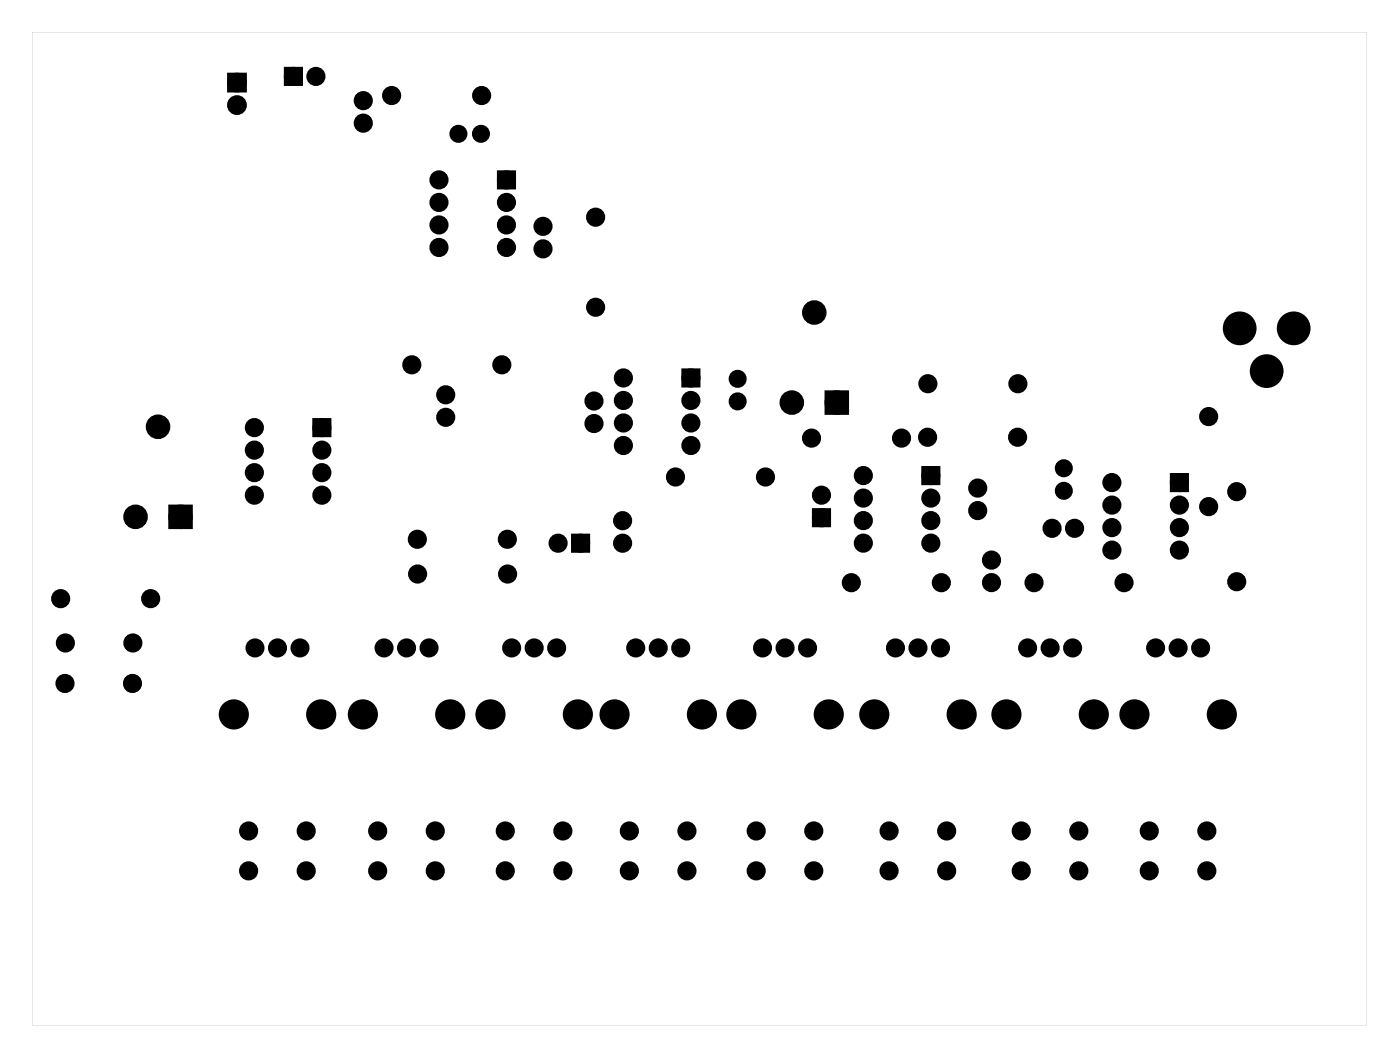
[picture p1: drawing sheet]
<svg xmlns="http://www.w3.org/2000/svg" width="158mm" height="119mm" viewBox="0 0 158 119" stroke-linecap="round" stroke-linejoin="round" font-family="sans-serif">
<g fill="#000">
<path d="M26 8.6h1.5v1.5h-1.5zM32.4 7.9h1.4v1.4h-1.4zM56.5 19.6h1.4v1.4h-1.4zM19.5 57.4h1.8v1.8h-1.8zM35.6 47.5h1.4v1.4h-1.4zM77.3 41.9h1.4v1.4h-1.4zM92 57.7h1.4v1.4h-1.4zM93.6 44.5h1.8v1.8h-1.8zM104.4 53h1.4v1.3h-1.4zM132.4 53.7h1.4v1.4h-1.4zM64.8 60.6h1.4v1.4h-1.4z"/>
<path d="M3.6 3.6v112.1h150.7v-112.1zM3.6 3.6h150.7v112.1h-150.7z"/>
</g>
<g fill="#000">
<circle cx="26.8" cy="9.3" r=".74"/>
<circle cx="26.8" cy="11.9" r=".74"/>
<circle cx="33.1" cy="8.6" r=".7"/>
<circle cx="35.7" cy="8.6" r=".7"/>
<circle cx="41" cy="13.9" r=".7"/>
<circle cx="41" cy="11.4" r=".7"/>
<circle cx="44.2" cy="10.8" r=".7"/>
<circle cx="51.8" cy="15.1" r=".64"/>
<circle cx="54.3" cy="15.1" r=".64"/>
<circle cx="54.4" cy="10.8" r=".7"/>
<circle cx="49.6" cy="25.4" r=".7"/>
<circle cx="49.6" cy="27.9" r=".7"/>
<circle cx="49.6" cy="20.3" r=".7"/>
<circle cx="49.6" cy="22.8" r=".7"/>
<circle cx="57.2" cy="25.4" r=".7"/>
<circle cx="57.2" cy="27.9" r=".7"/>
<circle cx="57.2" cy="20.3" r=".7"/>
<circle cx="57.2" cy="22.8" r=".7"/>
<circle cx="61.3" cy="25.5" r=".7"/>
<circle cx="61.3" cy="28.1" r=".7"/>
<circle cx="67.2" cy="34.7" r=".7"/>
<circle cx="67.2" cy="24.5" r=".7"/>
<circle cx="91.9" cy="35.3" r=".89"/>
<circle cx="139.9" cy="37" r="1.52"/>
<circle cx="146" cy="37" r="1.52"/>
<circle cx="15.3" cy="58.3" r=".89"/>
<circle cx="17.8" cy="48.1" r=".89"/>
<circle cx="20.4" cy="58.3" r=".89"/>
<circle cx="28.7" cy="53.3" r=".7"/>
<circle cx="28.7" cy="55.9" r=".7"/>
<circle cx="28.7" cy="50.8" r=".7"/>
<circle cx="28.7" cy="48.2" r=".7"/>
<circle cx="36.3" cy="53.3" r=".7"/>
<circle cx="36.3" cy="48.2" r=".7"/>
<circle cx="36.3" cy="50.8" r=".7"/>
<circle cx="36.3" cy="55.9" r=".7"/>
<circle cx="46.5" cy="41.2" r=".7"/>
<circle cx="50.3" cy="47.1" r=".7"/>
<circle cx="50.3" cy="44.5" r=".7"/>
<circle cx="56.7" cy="41.2" r=".7"/>
<circle cx="67.1" cy="45.2" r=".7"/>
<circle cx="67.1" cy="47.8" r=".7"/>
<circle cx="70.3" cy="58.7" r=".7"/>
<circle cx="70.4" cy="42.6" r=".7"/>
<circle cx="70.4" cy="47.7" r=".7"/>
<circle cx="70.4" cy="50.3" r=".7"/>
<circle cx="70.4" cy="45.2" r=".7"/>
<circle cx="76.3" cy="53.8" r=".7"/>
<circle cx="78" cy="50.3" r=".7"/>
<circle cx="78" cy="42.6" r=".7"/>
<circle cx="78" cy="47.7" r=".7"/>
<circle cx="78" cy="45.2" r=".7"/>
<circle cx="83.3" cy="42.7" r=".64"/>
<circle cx="83.3" cy="45.3" r=".64"/>
<circle cx="86.4" cy="53.8" r=".7"/>
<circle cx="89.4" cy="45.4" r=".89"/>
<circle cx="91.6" cy="49.4" r=".7"/>
<circle cx="92.7" cy="58.4" r=".7"/>
<circle cx="92.7" cy="55.9" r=".7"/>
<circle cx="94.5" cy="45.4" r=".89"/>
<circle cx="97.5" cy="53.6" r=".7"/>
<circle cx="97.5" cy="58.7" r=".7"/>
<circle cx="97.5" cy="56.2" r=".7"/>
<circle cx="101.8" cy="49.4" r=".7"/>
<circle cx="104.7" cy="49.3" r=".7"/>
<circle cx="104.7" cy="43.3" r=".7"/>
<circle cx="105.1" cy="56.2" r=".7"/>
<circle cx="105.1" cy="58.7" r=".7"/>
<circle cx="105.1" cy="53.6" r=".7"/>
<circle cx="110.4" cy="57.6" r=".7"/>
<circle cx="110.4" cy="55.1" r=".7"/>
<circle cx="114.9" cy="49.3" r=".7"/>
<circle cx="114.9" cy="43.3" r=".7"/>
<circle cx="118.8" cy="59.6" r=".7"/>
<circle cx="120.1" cy="55.4" r=".64"/>
<circle cx="120.1" cy="52.8" r=".64"/>
<circle cx="121.3" cy="59.6" r=".7"/>
<circle cx="125.5" cy="57" r=".7"/>
<circle cx="125.5" cy="59.5" r=".7"/>
<circle cx="125.5" cy="54.4" r=".7"/>
<circle cx="133.1" cy="57" r=".7"/>
<circle cx="133.1" cy="59.5" r=".7"/>
<circle cx="133.1" cy="54.4" r=".7"/>
<circle cx="136.4" cy="57.2" r=".7"/>
<circle cx="136.4" cy="47" r=".7"/>
<circle cx="139.6" cy="55.5" r=".7"/>
<circle cx="143" cy="41.9" r="1.52"/>
<circle cx="6.8" cy="67.5" r=".7"/>
<circle cx="7.3" cy="77.1" r=".7"/>
<circle cx="7.4" cy="72.5" r=".7"/>
<circle cx="15" cy="77.1" r=".7"/>
<circle cx="15" cy="72.5" r=".7"/>
<circle cx="17" cy="67.5" r=".7"/>
<circle cx="28.8" cy="73.1" r=".74"/>
<circle cx="31.3" cy="73.1" r=".74"/>
<circle cx="33.9" cy="73.1" r=".74"/>
<circle cx="43.4" cy="73.1" r=".74"/>
<circle cx="45.9" cy="73.1" r=".74"/>
<circle cx="47.1" cy="60.8" r=".7"/>
<circle cx="47.1" cy="64.8" r=".7"/>
<circle cx="48.4" cy="73.1" r=".74"/>
<circle cx="57.3" cy="60.8" r=".7"/>
<circle cx="57.3" cy="64.8" r=".7"/>
<circle cx="57.8" cy="73.1" r=".74"/>
<circle cx="60.3" cy="73.1" r=".74"/>
<circle cx="62.8" cy="73.1" r=".74"/>
<circle cx="63" cy="61.3" r=".7"/>
<circle cx="65.5" cy="61.3" r=".7"/>
<circle cx="70.3" cy="61.3" r=".7"/>
<circle cx="71.8" cy="73.1" r=".74"/>
<circle cx="74.3" cy="73.1" r=".74"/>
<circle cx="76.8" cy="73.1" r=".74"/>
<circle cx="86.1" cy="73.1" r=".74"/>
<circle cx="88.6" cy="73.1" r=".74"/>
<circle cx="91.2" cy="73.1" r=".74"/>
<circle cx="96.1" cy="65.7" r=".7"/>
<circle cx="97.5" cy="61.3" r=".7"/>
<circle cx="101.1" cy="73.1" r=".74"/>
<circle cx="103.6" cy="73.1" r=".74"/>
<circle cx="105.1" cy="61.3" r=".7"/>
<circle cx="106.2" cy="73.1" r=".74"/>
<circle cx="106.3" cy="65.7" r=".7"/>
<circle cx="111.9" cy="65.7" r=".7"/>
<circle cx="111.9" cy="63.2" r=".7"/>
<circle cx="116" cy="73.1" r=".74"/>
<circle cx="116.7" cy="65.7" r=".7"/>
<circle cx="118.5" cy="73.1" r=".74"/>
<circle cx="121.1" cy="73.1" r=".74"/>
<circle cx="125.5" cy="62.1" r=".7"/>
<circle cx="126.9" cy="65.7" r=".7"/>
<circle cx="130.5" cy="73.1" r=".74"/>
<circle cx="133" cy="73.1" r=".74"/>
<circle cx="133.1" cy="62.1" r=".7"/>
<circle cx="135.5" cy="73.1" r=".74"/>
<circle cx="139.6" cy="65.6" r=".7"/>
<circle cx="26.4" cy="80.6" r="1.35"/>
<circle cx="28.1" cy="98.2" r=".7"/>
<circle cx="28.1" cy="93.7" r=".7"/>
<circle cx="34.6" cy="98.2" r=".7"/>
<circle cx="34.6" cy="93.7" r=".7"/>
<circle cx="36.3" cy="80.6" r="1.35"/>
<circle cx="41" cy="80.6" r="1.35"/>
<circle cx="42.6" cy="93.7" r=".7"/>
<circle cx="42.6" cy="98.2" r=".7"/>
<circle cx="49.1" cy="93.7" r=".7"/>
<circle cx="49.1" cy="98.2" r=".7"/>
<circle cx="50.8" cy="80.6" r="1.35"/>
<circle cx="55.4" cy="80.6" r="1.35"/>
<circle cx="57" cy="98.2" r=".7"/>
<circle cx="57" cy="93.7" r=".7"/>
<circle cx="63.5" cy="98.2" r=".7"/>
<circle cx="63.5" cy="93.7" r=".7"/>
<circle cx="65.2" cy="80.6" r="1.35"/>
<circle cx="69.4" cy="80.6" r="1.35"/>
<circle cx="71" cy="98.2" r=".7"/>
<circle cx="71" cy="93.7" r=".7"/>
<circle cx="77.5" cy="93.7" r=".7"/>
<circle cx="77.5" cy="98.2" r=".7"/>
<circle cx="79.2" cy="80.6" r="1.35"/>
<circle cx="83.7" cy="80.6" r="1.35"/>
<circle cx="85.4" cy="98.2" r=".7"/>
<circle cx="85.4" cy="93.7" r=".7"/>
<circle cx="91.9" cy="98.2" r=".7"/>
<circle cx="91.9" cy="93.7" r=".7"/>
<circle cx="93.6" cy="80.6" r="1.35"/>
<circle cx="98.7" cy="80.6" r="1.35"/>
<circle cx="100.4" cy="98.2" r=".7"/>
<circle cx="100.4" cy="93.7" r=".7"/>
<circle cx="106.9" cy="98.2" r=".7"/>
<circle cx="106.9" cy="93.7" r=".7"/>
<circle cx="108.6" cy="80.6" r="1.35"/>
<circle cx="113.6" cy="80.6" r="1.35"/>
<circle cx="115.3" cy="93.7" r=".7"/>
<circle cx="115.3" cy="98.2" r=".7"/>
<circle cx="121.8" cy="93.7" r=".7"/>
<circle cx="121.8" cy="98.2" r=".7"/>
<circle cx="123.5" cy="80.6" r="1.35"/>
<circle cx="128.1" cy="80.6" r="1.35"/>
<circle cx="129.7" cy="98.2" r=".7"/>
<circle cx="129.7" cy="93.7" r=".7"/>
<circle cx="136.2" cy="93.7" r=".7"/>
<circle cx="136.2" cy="98.2" r=".7"/>
<circle cx="137.9" cy="80.6" r="1.35"/>
</g>
<g fill="none" stroke="#000" stroke-width=".76" stroke-linecap="butt">
<path d="M26 8.6h1.5v1.5h-1.5zM32.4 7.9h1.4v1.4h-1.4zM56.5 19.6h1.4v1.4h-1.4zM35.6 47.5h1.4v1.4h-1.4zM77.3 41.9h1.4v1.4h-1.4zM92 57.7h1.4v1.4h-1.4zM104.4 53h1.4v1.3h-1.4zM132.4 53.7h1.4v1.4h-1.4zM64.8 60.6h1.4v1.4h-1.4z"/>
<circle cx="26.8" cy="9.3" r=".74"/>
<circle cx="26.8" cy="11.9" r=".74"/>
<circle cx="33.1" cy="8.6" r=".7"/>
<circle cx="35.7" cy="8.6" r=".7"/>
<circle cx="41" cy="13.9" r=".7"/>
<circle cx="41" cy="11.4" r=".7"/>
<circle cx="44.2" cy="10.8" r=".7"/>
<circle cx="51.8" cy="15.1" r=".64"/>
<circle cx="54.3" cy="15.1" r=".64"/>
<circle cx="54.4" cy="10.8" r=".7"/>
<circle cx="49.6" cy="20.3" r=".7"/>
<circle cx="49.6" cy="27.9" r=".7"/>
<circle cx="49.6" cy="25.4" r=".7"/>
<circle cx="49.6" cy="22.8" r=".7"/>
<circle cx="57.2" cy="20.3" r=".7"/>
<circle cx="57.2" cy="25.4" r=".7"/>
<circle cx="57.2" cy="27.9" r=".7"/>
<circle cx="57.2" cy="22.8" r=".7"/>
<circle cx="61.3" cy="28.1" r=".7"/>
<circle cx="61.3" cy="25.5" r=".7"/>
<circle cx="67.2" cy="34.7" r=".7"/>
<circle cx="67.2" cy="24.5" r=".7"/>
<circle cx="139.9" cy="37" r="1.52"/>
<circle cx="146" cy="37" r="1.52"/>
<circle cx="28.7" cy="48.2" r=".7"/>
<circle cx="28.7" cy="53.3" r=".7"/>
<circle cx="28.7" cy="55.9" r=".7"/>
<circle cx="28.7" cy="50.8" r=".7"/>
<circle cx="36.3" cy="48.2" r=".7"/>
<circle cx="36.3" cy="50.8" r=".7"/>
<circle cx="36.3" cy="55.9" r=".7"/>
<circle cx="36.3" cy="53.3" r=".7"/>
<circle cx="46.5" cy="41.2" r=".7"/>
<circle cx="50.3" cy="47.1" r=".7"/>
<circle cx="50.3" cy="44.5" r=".7"/>
<circle cx="56.7" cy="41.2" r=".7"/>
<circle cx="67.1" cy="47.8" r=".7"/>
<circle cx="67.1" cy="45.2" r=".7"/>
<circle cx="70.3" cy="58.7" r=".7"/>
<circle cx="70.4" cy="42.6" r=".7"/>
<circle cx="70.4" cy="45.2" r=".7"/>
<circle cx="70.4" cy="47.7" r=".7"/>
<circle cx="70.4" cy="50.3" r=".7"/>
<circle cx="76.3" cy="53.8" r=".7"/>
<circle cx="78" cy="42.6" r=".7"/>
<circle cx="78" cy="50.3" r=".7"/>
<circle cx="78" cy="45.2" r=".7"/>
<circle cx="78" cy="47.7" r=".7"/>
<circle cx="83.3" cy="42.7" r=".64"/>
<circle cx="83.3" cy="45.3" r=".64"/>
<circle cx="86.4" cy="53.8" r=".7"/>
<circle cx="91.6" cy="49.4" r=".7"/>
<circle cx="92.7" cy="58.4" r=".7"/>
<circle cx="92.7" cy="55.9" r=".7"/>
<circle cx="97.5" cy="53.6" r=".7"/>
<circle cx="97.5" cy="58.7" r=".7"/>
<circle cx="97.5" cy="56.2" r=".7"/>
<circle cx="101.8" cy="49.4" r=".7"/>
<circle cx="104.7" cy="49.3" r=".7"/>
<circle cx="104.7" cy="43.3" r=".7"/>
<circle cx="105.1" cy="53.6" r=".7"/>
<circle cx="105.1" cy="58.7" r=".7"/>
<circle cx="105.1" cy="56.2" r=".7"/>
<circle cx="110.4" cy="57.6" r=".7"/>
<circle cx="110.4" cy="55.1" r=".7"/>
<circle cx="114.9" cy="49.3" r=".7"/>
<circle cx="114.9" cy="43.3" r=".7"/>
<circle cx="118.8" cy="59.6" r=".7"/>
<circle cx="120.1" cy="52.8" r=".64"/>
<circle cx="120.1" cy="55.4" r=".64"/>
<circle cx="121.3" cy="59.6" r=".7"/>
<circle cx="125.5" cy="54.4" r=".7"/>
<circle cx="125.5" cy="59.5" r=".7"/>
<circle cx="125.5" cy="57" r=".7"/>
<circle cx="133.1" cy="54.4" r=".7"/>
<circle cx="133.1" cy="57" r=".7"/>
<circle cx="133.1" cy="59.5" r=".7"/>
<circle cx="136.4" cy="57.2" r=".7"/>
<circle cx="136.4" cy="47" r=".7"/>
<circle cx="139.6" cy="55.5" r=".7"/>
<circle cx="143" cy="41.9" r="1.52"/>
<circle cx="6.8" cy="67.5" r=".7"/>
<circle cx="7.3" cy="77.1" r=".7"/>
<circle cx="7.4" cy="72.5" r=".7"/>
<circle cx="15" cy="77.1" r=".7"/>
<circle cx="15" cy="72.5" r=".7"/>
<circle cx="17" cy="67.5" r=".7"/>
<circle cx="47.1" cy="60.8" r=".7"/>
<circle cx="47.1" cy="64.8" r=".7"/>
<circle cx="57.3" cy="60.8" r=".7"/>
<circle cx="57.3" cy="64.8" r=".7"/>
<circle cx="63" cy="61.3" r=".7"/>
<circle cx="65.5" cy="61.3" r=".7"/>
<circle cx="70.3" cy="61.3" r=".7"/>
<circle cx="96.1" cy="65.7" r=".7"/>
<circle cx="97.5" cy="61.3" r=".7"/>
<circle cx="105.1" cy="61.3" r=".7"/>
<circle cx="106.3" cy="65.7" r=".7"/>
<circle cx="111.9" cy="65.7" r=".7"/>
<circle cx="111.9" cy="63.2" r=".7"/>
<circle cx="116.7" cy="65.7" r=".7"/>
<circle cx="125.5" cy="62.1" r=".7"/>
<circle cx="126.9" cy="65.7" r=".7"/>
<circle cx="133.1" cy="62.1" r=".7"/>
<circle cx="139.6" cy="65.6" r=".7"/>
<circle cx="28.1" cy="93.7" r=".7"/>
<circle cx="28.1" cy="98.2" r=".7"/>
<circle cx="34.6" cy="93.7" r=".7"/>
<circle cx="34.6" cy="98.2" r=".7"/>
<circle cx="42.6" cy="93.7" r=".7"/>
<circle cx="42.6" cy="98.2" r=".7"/>
<circle cx="49.1" cy="93.7" r=".7"/>
<circle cx="49.1" cy="98.2" r=".7"/>
<circle cx="57" cy="93.7" r=".7"/>
<circle cx="57" cy="98.2" r=".7"/>
<circle cx="63.5" cy="93.7" r=".7"/>
<circle cx="63.5" cy="98.2" r=".7"/>
<circle cx="71" cy="93.7" r=".7"/>
<circle cx="71" cy="98.2" r=".7"/>
<circle cx="77.5" cy="93.7" r=".7"/>
<circle cx="77.5" cy="98.2" r=".7"/>
<circle cx="85.4" cy="93.7" r=".7"/>
<circle cx="85.4" cy="98.2" r=".7"/>
<circle cx="91.9" cy="93.7" r=".7"/>
<circle cx="91.9" cy="98.2" r=".7"/>
<circle cx="100.4" cy="93.7" r=".7"/>
<circle cx="100.4" cy="98.2" r=".7"/>
<circle cx="106.9" cy="93.7" r=".7"/>
<circle cx="106.9" cy="98.2" r=".7"/>
<circle cx="115.3" cy="93.7" r=".7"/>
<circle cx="115.3" cy="98.2" r=".7"/>
<circle cx="121.8" cy="93.7" r=".7"/>
<circle cx="121.8" cy="98.2" r=".7"/>
<circle cx="129.7" cy="93.7" r=".7"/>
<circle cx="129.7" cy="98.2" r=".7"/>
<circle cx="136.2" cy="93.7" r=".7"/>
<circle cx="136.2" cy="98.2" r=".7"/>
</g>
<g fill="none" stroke="#000" stroke-width=".68" stroke-linecap="butt">
<circle cx="28.8" cy="73.1" r=".74"/>
<circle cx="31.3" cy="73.1" r=".74"/>
<circle cx="33.9" cy="73.1" r=".74"/>
<circle cx="43.4" cy="73.1" r=".74"/>
<circle cx="45.9" cy="73.1" r=".74"/>
<circle cx="48.4" cy="73.1" r=".74"/>
<circle cx="57.8" cy="73.1" r=".74"/>
<circle cx="60.3" cy="73.1" r=".74"/>
<circle cx="62.8" cy="73.1" r=".74"/>
<circle cx="71.8" cy="73.1" r=".74"/>
<circle cx="74.3" cy="73.1" r=".74"/>
<circle cx="76.8" cy="73.1" r=".74"/>
<circle cx="86.1" cy="73.1" r=".74"/>
<circle cx="88.6" cy="73.1" r=".74"/>
<circle cx="91.2" cy="73.1" r=".74"/>
<circle cx="101.1" cy="73.1" r=".74"/>
<circle cx="103.6" cy="73.1" r=".74"/>
<circle cx="106.2" cy="73.1" r=".74"/>
<circle cx="116" cy="73.1" r=".74"/>
<circle cx="118.5" cy="73.1" r=".74"/>
<circle cx="121.1" cy="73.1" r=".74"/>
<circle cx="130.5" cy="73.1" r=".74"/>
<circle cx="133" cy="73.1" r=".74"/>
<circle cx="135.5" cy="73.1" r=".74"/>
</g>
<g fill="none" stroke="#000" stroke-width=".71" stroke-linecap="butt">
<circle cx="26.4" cy="80.6" r="1.35"/>
<circle cx="36.3" cy="80.6" r="1.35"/>
<circle cx="41" cy="80.6" r="1.35"/>
<circle cx="50.8" cy="80.6" r="1.35"/>
<circle cx="55.4" cy="80.6" r="1.35"/>
<circle cx="65.2" cy="80.6" r="1.35"/>
<circle cx="69.4" cy="80.6" r="1.35"/>
<circle cx="79.2" cy="80.6" r="1.35"/>
<circle cx="83.7" cy="80.6" r="1.35"/>
<circle cx="93.6" cy="80.6" r="1.35"/>
<circle cx="98.7" cy="80.6" r="1.35"/>
<circle cx="108.6" cy="80.6" r="1.35"/>
<circle cx="113.6" cy="80.6" r="1.35"/>
<circle cx="123.5" cy="80.6" r="1.35"/>
<circle cx="128.1" cy="80.6" r="1.35"/>
<circle cx="137.9" cy="80.6" r="1.35"/>
</g>
<g fill="none" stroke="#000" stroke-width=".99" stroke-linecap="butt">
<path d="M19.5 57.4h1.8v1.8h-1.8zM93.6 44.5h1.8v1.8h-1.8z"/>
<circle cx="91.9" cy="35.3" r=".89"/>
<circle cx="15.3" cy="58.3" r=".89"/>
<circle cx="17.8" cy="48.1" r=".89"/>
<circle cx="20.4" cy="58.3" r=".89"/>
<circle cx="89.4" cy="45.4" r=".89"/>
<circle cx="94.5" cy="45.4" r=".89"/>
</g>
</svg>
